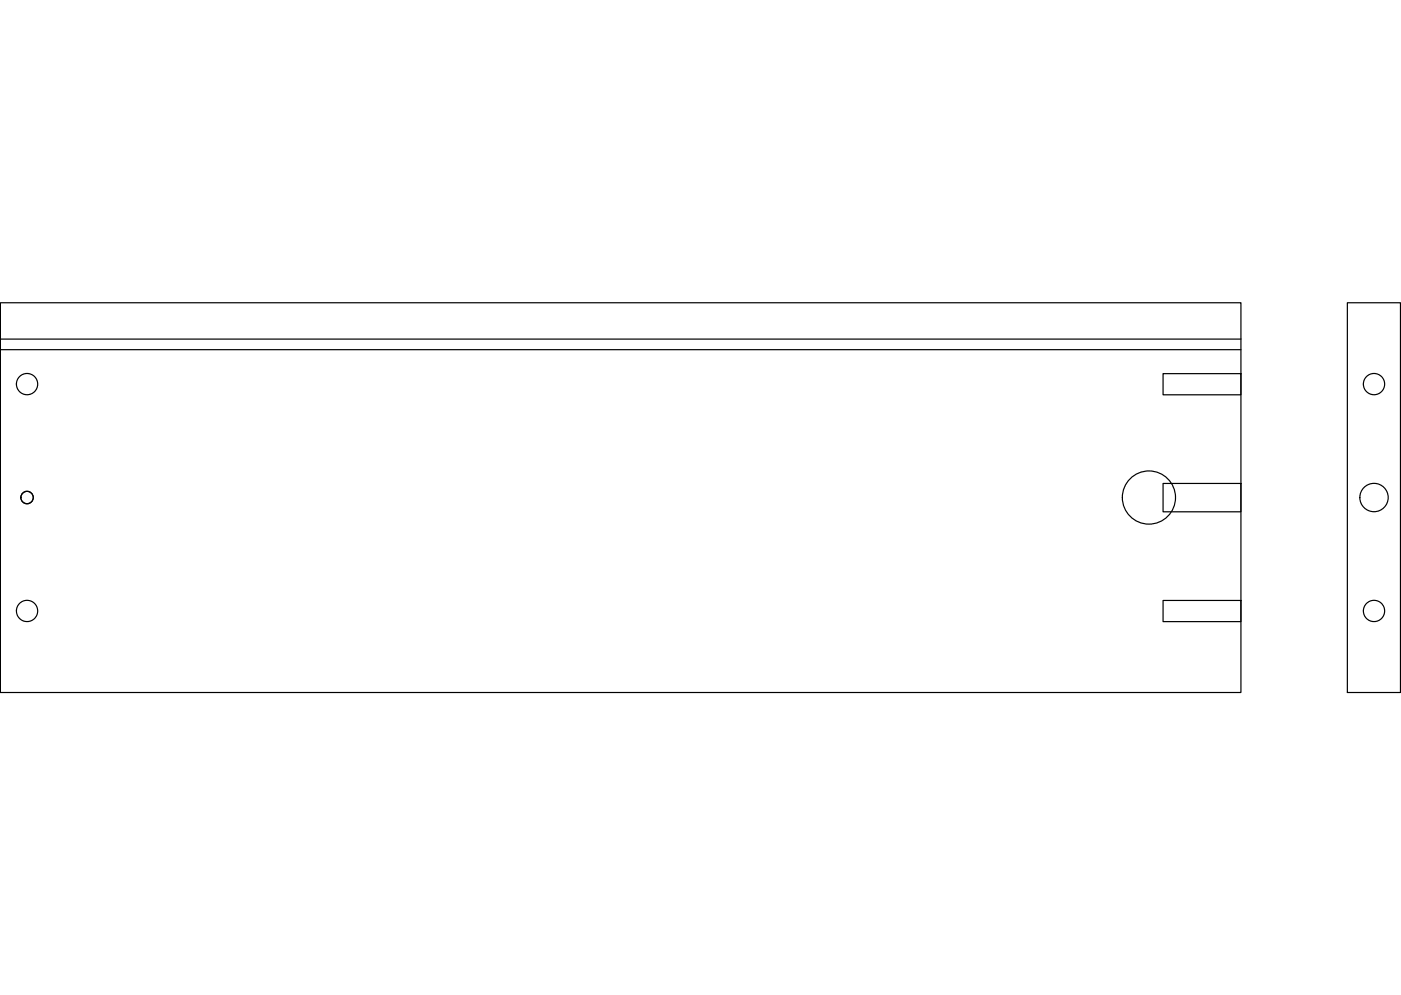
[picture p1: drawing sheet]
<svg xmlns="http://www.w3.org/2000/svg" width="297mm" height="211mm" viewBox="0 0 297 211" stroke-linecap="round" stroke-linejoin="round" font-family="sans-serif">
<path d="M0 0h297.1v211h-297.1z" fill="#fff" stroke="#fff" stroke-width=".21"/>
<g fill="none" stroke="#000" stroke-width=".25">
<path d="M.1 64.2h263v82.6h-263zM.1 71.9h263M.1 74.1h263M246.6 79.2h16.5v4.5h-16.5zM285.7 64.2h11.2v82.6h-11.2zM246.6 102.5h16.5v6h-16.5zM246.6 127.3h16.5v4.5h-16.5z"/>
<circle cx="5.7" cy="81.4" r="2.25"/>
<circle cx="291.3" cy="81.4" r="2.25"/>
<circle cx="5.7" cy="105.5" r="1.32"/>
<circle cx="243.6" cy="105.5" r="5.6"/>
<circle cx="291.3" cy="105.5" r="3"/>
<circle cx="5.7" cy="129.5" r="2.25"/>
<circle cx="291.3" cy="129.5" r="2.25"/>
</g>
</svg>
